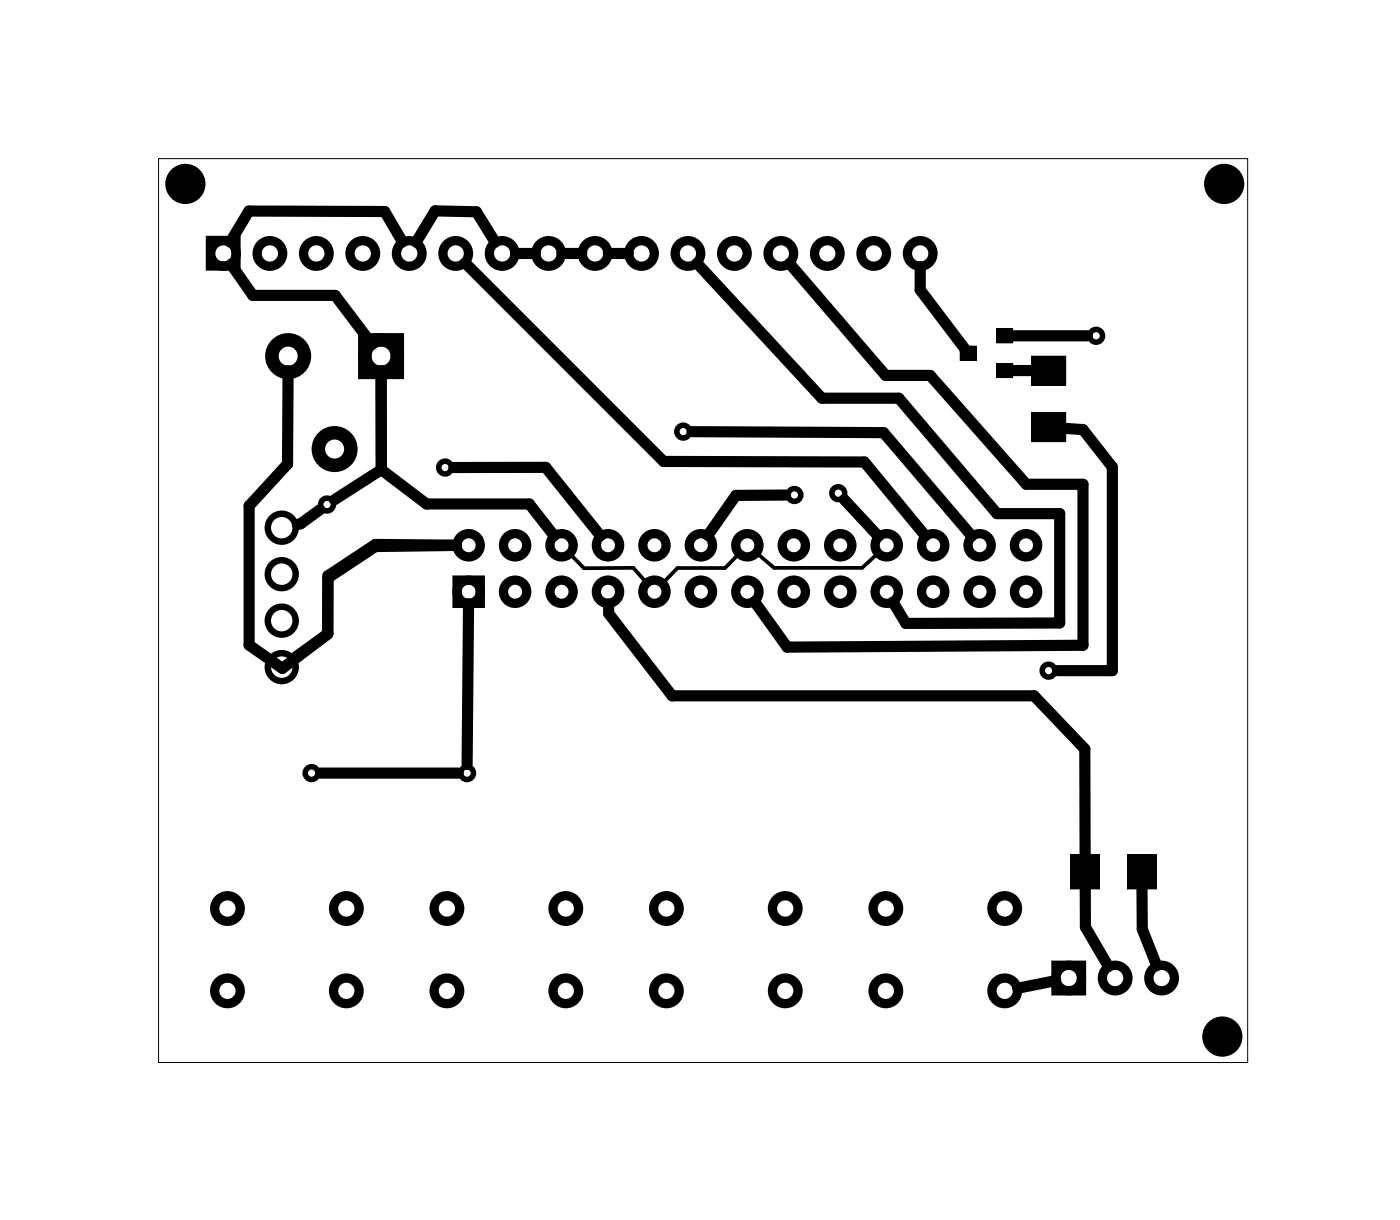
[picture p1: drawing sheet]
<svg xmlns="http://www.w3.org/2000/svg" width="77mm" height="67mm" viewBox="0 0 77 67" stroke-linecap="round" stroke-linejoin="round" font-family="sans-serif">
<path d="M8.7 8.7h59.5v49.4h-59.5z" fill="none" stroke="#000" stroke-width=".05"/>
<g fill="#000">
<circle cx="10.1" cy="10.1" r="1.1"/>
<circle cx="66.9" cy="10.1" r="1.1"/>
<circle cx="66.8" cy="56.7" r="1.1"/>
</g>
<g fill="none" stroke="#000" stroke-width=".51">
<path d="M11.5 13.1h1.4v1.4h-1.4zM25 31.7h1.3v1.3h-1.3zM57.7 52.8h1.4v1.4h-1.4z"/>
<circle cx="12.2" cy="13.9" r=".7"/>
<circle cx="14.8" cy="13.9" r=".7"/>
<circle cx="17.3" cy="13.9" r=".7"/>
<circle cx="19.8" cy="13.9" r=".7"/>
<circle cx="22.4" cy="13.9" r=".7"/>
<circle cx="24.9" cy="13.9" r=".7"/>
<circle cx="27.5" cy="13.9" r=".7"/>
<circle cx="30" cy="13.9" r=".7"/>
<circle cx="32.5" cy="13.9" r=".7"/>
<circle cx="35.1" cy="13.9" r=".7"/>
<circle cx="37.6" cy="13.9" r=".7"/>
<circle cx="40.2" cy="13.9" r=".7"/>
<circle cx="42.7" cy="13.9" r=".7"/>
<circle cx="45.2" cy="13.9" r=".7"/>
<circle cx="47.8" cy="13.9" r=".7"/>
<circle cx="50.3" cy="13.9" r=".7"/>
<circle cx="25.6" cy="32.3" r=".64"/>
<circle cx="25.6" cy="29.8" r=".64"/>
<circle cx="28.2" cy="29.8" r=".64"/>
<circle cx="28.2" cy="32.3" r=".64"/>
<circle cx="30.7" cy="32.3" r=".64"/>
<circle cx="30.7" cy="29.8" r=".64"/>
<circle cx="33.2" cy="29.8" r=".64"/>
<circle cx="33.2" cy="32.3" r=".64"/>
<circle cx="35.8" cy="29.8" r=".64"/>
<circle cx="35.8" cy="32.3" r=".64"/>
<circle cx="38.3" cy="29.8" r=".64"/>
<circle cx="38.3" cy="32.3" r=".64"/>
<circle cx="40.9" cy="32.3" r=".64"/>
<circle cx="40.9" cy="29.8" r=".64"/>
<circle cx="43.4" cy="29.8" r=".64"/>
<circle cx="43.4" cy="32.3" r=".64"/>
<circle cx="45.9" cy="32.3" r=".64"/>
<circle cx="45.9" cy="29.8" r=".64"/>
<circle cx="48.5" cy="32.3" r=".64"/>
<circle cx="48.5" cy="29.8" r=".64"/>
<circle cx="51" cy="32.3" r=".64"/>
<circle cx="51" cy="29.8" r=".64"/>
<circle cx="53.6" cy="29.8" r=".64"/>
<circle cx="53.6" cy="32.3" r=".64"/>
<circle cx="56.1" cy="32.3" r=".64"/>
<circle cx="56.1" cy="29.8" r=".64"/>
<circle cx="12.4" cy="54.2" r=".7"/>
<circle cx="12.4" cy="49.7" r=".7"/>
<circle cx="18.9" cy="54.2" r=".7"/>
<circle cx="18.9" cy="49.7" r=".7"/>
<circle cx="24.4" cy="54.2" r=".7"/>
<circle cx="24.4" cy="49.7" r=".7"/>
<circle cx="30.9" cy="54.2" r=".7"/>
<circle cx="30.9" cy="49.7" r=".7"/>
<circle cx="36.4" cy="54.2" r=".7"/>
<circle cx="36.4" cy="49.7" r=".7"/>
<circle cx="42.9" cy="54.2" r=".7"/>
<circle cx="42.9" cy="49.7" r=".7"/>
<circle cx="48.4" cy="54.2" r=".7"/>
<circle cx="48.4" cy="49.7" r=".7"/>
<circle cx="54.9" cy="54.2" r=".7"/>
<circle cx="54.9" cy="49.7" r=".7"/>
<circle cx="58.4" cy="53.5" r=".7"/>
<circle cx="61" cy="53.5" r=".7"/>
<circle cx="63.5" cy="53.5" r=".7"/>
</g>
<g fill="none" stroke="#000" stroke-width=".74" stroke-linecap="butt">
<path d="M19.9 18.6h1.8v1.8h-1.8z"/>
<circle cx="15.8" cy="19.5" r=".89"/>
<circle cx="20.8" cy="19.5" r=".89"/>
<circle cx="18.3" cy="24.5" r=".89"/>
</g>
<g fill="#000">
<path d="M52.5 18.9h.9v.8h-.9zM54.5 18h.9v.8h-.9zM56.4 19.5h1.9v1.6h-1.9zM54.5 19.9h.9v.8h-.9zM56.4 22.6h1.9v1.6h-1.9zM58.5 46.7h1.6v1.9h-1.6zM61.6 46.7h1.6v1.9h-1.6z"/>
<path d="M52.5 18.9h.9v.8h-.9zM52.5 18.9v.8h.9v-.8z"/>
<path d="M54.5 17.9h.9v.9h-.9zM54.5 18v.8h.9v-.8z"/>
<path d="M56.4 19.4h1.9v1.7h-1.9zM56.4 19.5v1.6h1.9v-1.6z"/>
<path d="M54.5 19.8h.9v.9h-.9zM54.5 19.9v.8h.9v-.8z"/>
<path d="M56.4 22.5h1.9v1.7h-1.9zM56.4 22.6v1.6h1.9v-1.6z"/>
<path d="M58.5 46.7h1.6v1.9h-1.6zM58.5 46.7v1.9h1.6v-1.9z"/>
<path d="M61.6 46.7h1.6v1.9h-1.6zM61.6 46.7v1.9h1.6v-1.9z"/>
</g>
<g fill="none" stroke="#000" stroke-width=".35">
<circle cx="15.4" cy="33.9" r=".76"/>
<circle cx="15.4" cy="31.4" r=".76"/>
<circle cx="15.4" cy="28.8" r=".76"/>
<circle cx="15.4" cy="36.5" r=".76"/>
</g>
<g fill="none" stroke="#000" stroke-width=".3">
<circle cx="59.9" cy="18.4" r=".35"/>
<circle cx="17.9" cy="27.6" r=".35"/>
<circle cx="24.3" cy="25.6" r=".35"/>
<circle cx="37.4" cy="23.6" r=".35"/>
<circle cx="43.4" cy="27.1" r=".35"/>
<circle cx="45.8" cy="27" r=".35"/>
<circle cx="57.3" cy="36.7" r=".35"/>
<circle cx="17" cy="42.3" r=".35"/>
<circle cx="25.5" cy="42.3" r=".35"/>
</g>
<g fill="none" stroke="#000" stroke-width=".61">
<path d="M12.6 14.4l1.2 1.7h4.5l2.1 2.7M22 13.2l-1-1.6-7.4-.1-1 1.7M22.8 13.2l1-1.7 2.2 .1 1.1 1.6M25.4 14.4l10.9 10.8h11l3.3 4.1M28.2 13.9h1.1M30.7 13.9h1.1M33.3 13.9h1.1M38.1 14.4l6.8 7.4h4.2l5.4 6.3h3.4v5.9l-8.4 .1-.7-1.2M43.2 14.4l5.2 6.1h2.5l5.2 6h3.1v8.8l-16.2 .1-1.7-2.5M50.3 14.6v1.2l2.4 3.2M55.2 18.4h4.3M15.8 20.3l-.1 5.1-2.1 2.2v7.7l1.8 1.2 2.5-1.8v-3.1l2.6-1.7 4.5-.1"/>
<path d="M17.5 27.9l-1.1 .7-.1 .1M20.8 20.3l.1 5.4M20.9 25.7l2.4 1.8h5.6l1.4 1.8M20.9 25.7l-2.6 1.6M24.8 25.6l5-.1 3 3.8M25 29.8h-4.5l-2.6 1.7v3.1l-1.8 1.4M25.6 33l-.1 8.8M33.3 33v.5l3.5 4.5h19.7l2.8 2.9v5.9M37.8 23.6h10.5l4.8 5.7M43 27.1h-2.8l-1.5 2.2M46.2 27.3l1.8 2M55.2 20.3h1.3"/>
<path d="M58.1 23.4l1.1 .1 1.6 2v11.2h-3M17.5 42.3h7.6M57.7 53.6l-2 .4M59.3 48.5l.1 2.2 1.2 2.1M62.4 48.5l.1 2.3 .8 2"/>
</g>
<path d="M31.1 30.2l.8 .9 2.7-.1 .8 .9M40.5 30.2l-.9 .8h-2.6l-.8 1M41.3 30.1l1 .9h4.8l1-.8" fill="none" stroke="#000" stroke-width=".2"/>
</svg>
